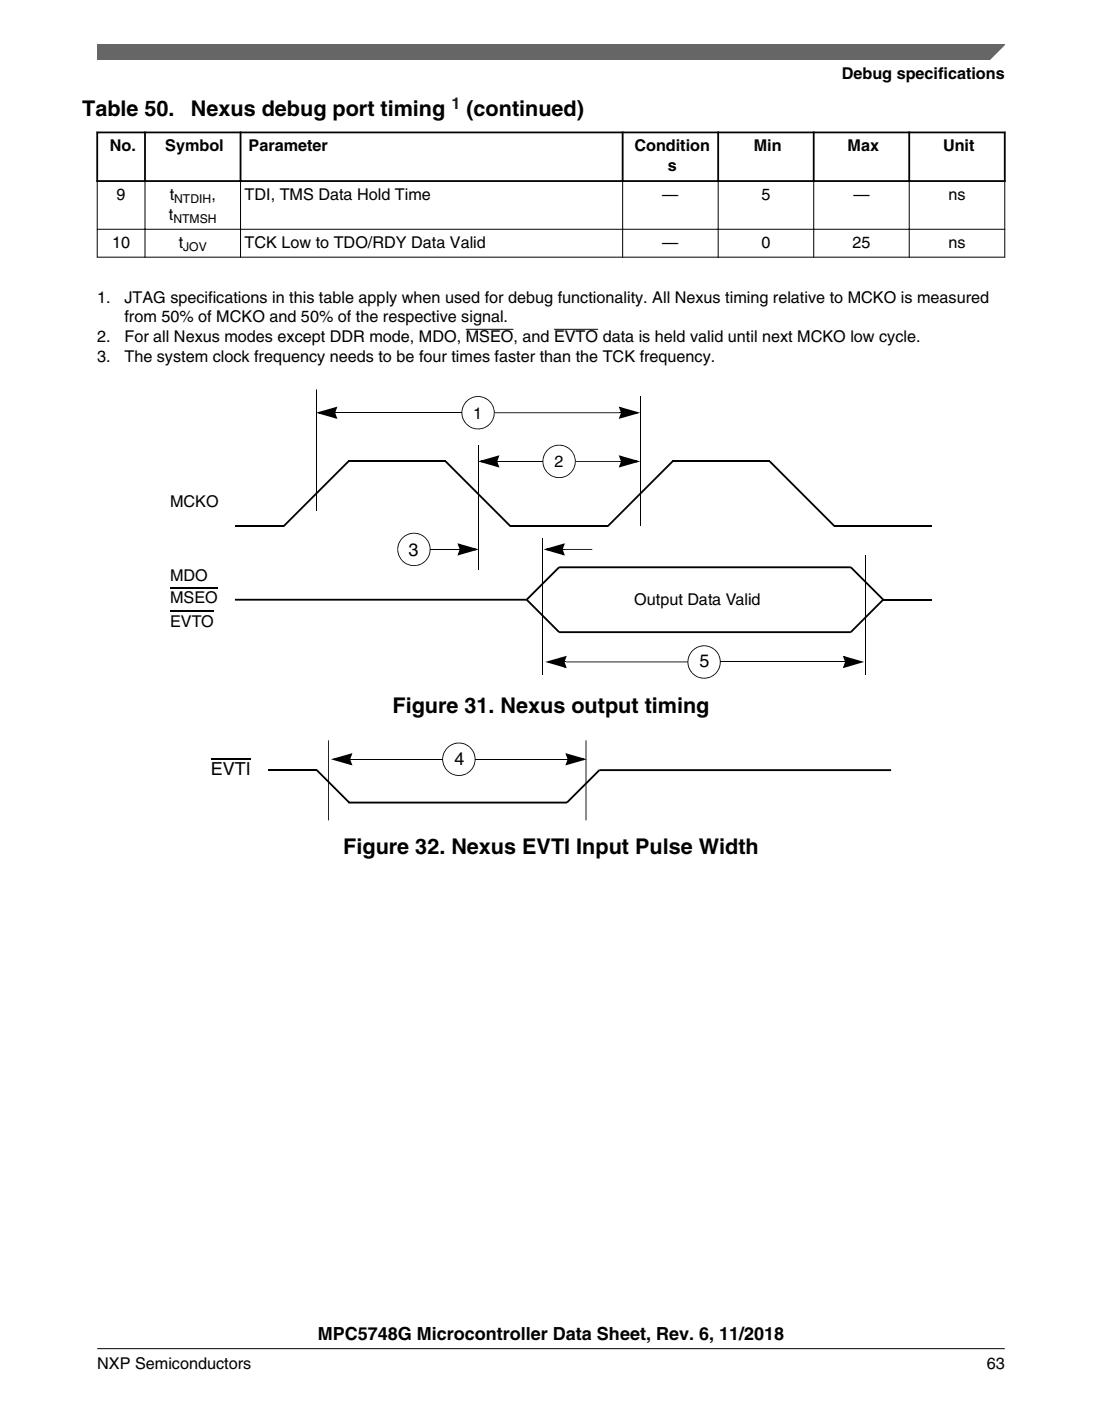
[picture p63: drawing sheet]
<svg xmlns="http://www.w3.org/2000/svg" width="216mm" height="274mm" viewBox="0 0 216 274" stroke-linecap="round" stroke-linejoin="round" font-family="sans-serif">
<defs><g id="words">
<g font-size="4.2">
<text x="16.1" y="22.7">Table 50.</text>
<text x="37.4" y="22.7">Nexus debug port timing</text>
<text x="91.4" y="22.7">(continued)</text>
<text x="76.9" y="139.5">Figure 31. Nexus output timing</text>
<text x="67.3" y="167.3">Figure 32. Nexus EVTI Input Pulse Width</text>
</g>
<g font-size="3.5">
<text x="80" y="108.8">3</text>
<text x="137.1" y="130.7">5</text>
<text x="89" y="149.7">4</text>
<text x="41.3" y="151.8">EVTI</text>
<text x="62.3" y="262.3">MPC5748G Microcontroller Data Sheet, Rev. 6, 11/2018</text>
</g>
<g font-size="3.2">
<text x="164.9" y="15.5">Debug specifications</text>
<text x="21.5" y="29.6">No.</text>
<text x="32.4" y="29.6">Symbol</text>
<text x="48.7" y="29.6">Parameter</text>
<text x="124.3" y="29.6">Condition</text>
<text x="147.7" y="29.6">Min</text>
<text x="166" y="29.6">Max</text>
<text x="184.8" y="29.6">Unit</text>
<text x="130.8" y="33.5">s</text>
<text x="22.8" y="39.1">9</text>
<text x="33.2" y="39.1">t</text>
<text x="41.4" y="39.1">,</text>
<text x="47.9" y="39.1">TDI, TMS Data Hold Time</text>
<text x="129.8" y="39.1">—</text>
<text x="149.2" y="39.1">5</text>
<text x="167.2" y="39.1">—</text>
<text x="185.8" y="39.1">ns</text>
<text x="33.1" y="43">t</text>
<text x="22" y="48.5">10</text>
<text x="35" y="48.5">t</text>
<text x="47.9" y="48.5">TCK Low to TDO/RDY Data Valid</text>
<text x="129.8" y="48.5">—</text>
<text x="149.2" y="48.5">0</text>
<text x="167" y="48.5">25</text>
<text x="185.8" y="48.5">ns</text>
<text x="19" y="59.3">1.</text>
<text x="24.4" y="59.3">JTAG specifications in this table apply when used for debug functionality. All Nexus timing relative to MCKO is measured</text>
<text x="24.4" y="63.1">from 50% of MCKO and 50% of the respective signal.</text>
<text x="19.1" y="70.9">3.</text>
<text x="19.1" y="67">2.</text>
<text x="24.4" y="67">For all Nexus modes except DDR mode, MDO, MSEO, and EVTO data is held valid until next MCKO low cycle.</text>
<text x="24.4" y="70.9">The system clock frequency needs to be four times faster than the TCK frequency.</text>
<text x="92.7" y="82">1</text>
<text x="108.6" y="91.4">2</text>
<text x="33.3" y="99.2">MCKO</text>
<text x="33.3" y="113.8">MDO</text>
<text x="33.3" y="118.1">MSEO</text>
<text x="124.3" y="118.5">Output Data Valid</text>
<text x="33.3" y="122.7">EVTO</text>
<text x="19" y="268">NXP Semiconductors</text>
<text x="193.3" y="268">63</text>
</g>
<text font-size="3.2" fill="#00f" x="88.4" y="21.3">1</text>
<g font-size="2.4">
<text x="34.1" y="39.8">NTDIH</text>
<text x="34" y="43.7">NTMSH</text>
<text x="35.9" y="49.1">JOV</text>
</g>
</g></defs>
<path d="M18.9 25.9h178.1M18.9 35.5h178.1M19 25.8v9.8M28.4 25.8v9.8M47.1 25.8v9.8M122 25.8v9.8M140.7 25.8v9.8M159.4 25.8v9.8M178.1 25.8v9.8M196.9 25.8v9.8" fill="none" stroke="#000" stroke-width=".35"/>
<g fill="none" stroke="#000" stroke-width=".2">
<path d="M19 35.6v14.8M28.4 35.2v15.2M47.1 35.2v15.2M122 35.2v15.2M140.7 35.2v15.2M159.4 35.2v15.2M178.1 35.2v15.2M196.9 35.6v14.8M19 44.9h177.9M19 50.4h177.9M61.9 76.3v23.7M91.3 64.5h9.3"/>
<path d="M108.5 64.5h8.7M125.4 77.6v25.4M66 80.8h24.5M93.7 87.2v24.3M97.7 90.3h8.7M84.3 107.6h5.4M106.4 105.3v26.7M169.5 108.6v23.5M141.1 129.6h24.1M68.9 148.7h17.8M93.1 148.7h17.8"/>
</g>
<path d="M68.3 90.4h19M131.8 90.4h19M46 103.1h9.6M100 103.1h19.1M163.5 103.1h19.1M173 117.4h9.6M52.5 150.8h9.6" fill="none" stroke="#000" stroke-width=".36"/>
<g fill="#000">
<path d="M65.6 79.8l.4 .2-.4 .9h-.3zM91.1 78.7l.3-.2a3.1 3.1 0 0 1 2.3-.9v.1l-1 .2-.5 .2-.9 .8-.7 1.3v1.3l.7 1.3 1.2 .9 1.2 .2 .9-.1 .5-.3 .1 .2a3.3 3.3 0 0 1-4.1-.8 3.3 3.3 0 0 1 0-4.2zM65.5 80.7h.5v.2h-.5zM61.9 80.8l4.2-1.2-.3 .5-3.2 .9-.1-.3 3.3 .9-.1 .3-.4-1 .3-.1 .5 1.2zM68.1 90.2l.3 .3-12.7 12.7-.3-.3zM87.2 90.5l.2-.3 12.7 12.7-.2 .3zM93.7 77.6a3.3 3.3 0 0 1 3.1 2.4 3.3 3.3 0 0 1-1.6 3.7l-.1-.2 .8-.5 .6-1 .2-.9v-.9l-.3-.9-.8-.9-1-.5-.9-.2zM96.8 80.7h24.5v.2h-24.5zM97.2 90.3h.5v.1h-.5zM93.6 90.3l4.3-1.2-.3 .5-3.3 .9-.1-.3 3.4 .9-.1 .3-.5-1 .4-.1 .5 1.3zM97.4 89.4l.3 .1-.3 .9h-.4zM107 88.3l.3-.3a3.1 3.1 0 0 1 2.2-.9v.2l-.9 .1-.5 .2-1 .8-.6 1.3v1.3l.6 1.3 1 .8 1.4 .3 1.5-.3 .1 .1a3.3 3.3 0 0 1-4.1-.8 3.3 3.3 0 0 1 0-4.1z"/>
<path d="M109.5 87.1a3.3 3.3 0 0 1 3.2 2.4 3.3 3.3 0 0 1-1.6 3.7l-.1-.1 .7-.6 .7-.9 .2-.9v-1l-.3-.8-.8-.9-1-.6-1-.1zM112.7 90.3h8.6v.1h-8.6zM121.3 80.7h.6v.2h-.6zM121.3 90.3h.6v.1h-.6zM121.7 80.8h.3l-.3 1-.4-.1zM121.7 90.3h.3l-.3 1-.4-.1zM121.2 79.6l4.2 1.2-4.2 1.2 .3-.4 3.2-.9 .1 .3-3.3-.9 .1-.4 .4 1.1-.3 .1zM121.2 89.1l4.2 1.2-4.2 1.3 .3-.5 3.2-.9 .1 .3-3.3-.9 .1-.4 .4 1.1-.3 .1zM150.7 90.5l.2-.3 12.7 12.7-.2 .3zM46 117.2h57.2v.4h-57.2zM78.8 105.2l1-.6 1.3-.3v.2l-.9 .1-.8 .4-.7 .6-.4 .8-.3 .8v.7l.5 1.4 1.1 1 .9 .3h1.2l.9-.3 .1 .2a3.3 3.3 0 0 1-4.2-1 3.3 3.3 0 0 1 .3-4.3zM81.1 104.3h.3a3.3 3.3 0 0 1 2.9 2.6 3.3 3.3 0 0 1-1.6 3.6l-.1-.2 .7-.5 .7-1 .2-.9-.1-1.3-.4-.8-.6-.6-1.1-.6-.9-.1z"/>
<path d="M89.7 107.5h.6v.2h-.6zM90.1 107.5l.3 .1-.3 1-.4-.2zM89.6 106.4l4.2 1.2-4.2 1.2 .3-.5 3.2-.9 .1 .3-3.3-.9 .1-.3 .4 1-.3 .1zM103.1 117.5l.2-.2 6.4 6.3-.3 .3zM109.5 110.9h57.2v.4h-57.2zM109.4 110.9l.3 .3-6.4 6.3-.2-.2zM110 107.5h.6v.2h-.6zM106.5 107.6l4.2-1.2-.3 .4-3.2 .9-.1-.3 3.3 .9-.1 .4-.4-1.1 .3-.1 .5 1.3zM110.2 106.6l.4 .1-.4 .9h-.3zM110.6 107.5h5.4v.2h-5.4zM131.6 90.2l.3 .3-12.7 12.7-.3-.3zM166.6 111.2l.2-.3 6.4 6.4-.3 .2z"/>
<path d="M172.9 117.3l.3 .2-6.4 6.4-.2-.3zM109.5 123.6h57.2v.4h-57.2zM110.4 129.5h.5v.2h-.5zM106.8 129.6l4.2-1.2-.2 .4-3.3 1-.1-.4 3.4 1-.1 .3-.5-1 .4-.2 .4 1.3zM110.6 128.6l.3 .1-.3 1h-.4zM110.9 129.5h23.9v.2h-23.9zM135.6 127.3a3.5 3.5 0 0 1 2.3-.9l.1 .1-1 .2-.8 .3-.6 .7-.7 1.3v1.3l.7 1.3 1.2 .9 .8 .2 1.3-.1 .5-.3 .1 .2a3.3 3.3 0 0 1-4.2-.9 3.3 3.3 0 0 1 .3-4.3zM137.9 126.4a3.3 3.3 0 0 1 3.2 2.4 3.3 3.3 0 0 1-1.6 3.7l-.1-.2 .7-.5 .7-1 .2-.9v-.9l-.3-.8-.6-.8-1-.6-1.2-.3zM165.2 129.5h.6v.2h-.6zM165.6 129.5l.3 .1-.3 1-.4-.1zM165.1 128.4l4.2 1.2-4.2 1.2 .3-.4 3.2-1 .1 .4-3.3-1 .1-.3 .4 1-.3 .2zM61.9 150.9l.3-.2 6.3 6.3-.2 .3z"/>
<path d="M68.2 157h42.9v.3h-42.9zM68.4 148.6h.5v.2h-.5zM64.8 148.7l4.2-1.2-.2 .4-3.3 .9-.1-.3 3.4 .9-.1 .4-.5-1.1 .4-.1 .5 1.3zM68.6 147.7l.3 .1-.3 .9h-.4zM87.5 146.5l1.1-.8 1.3-.3v.2l-.9 .1-.8 .4-.7 .6-.4 .8-.3 .8v.7l.5 1.4 1.1 1 .9 .3h1.3l.8-.3 .1 .1a3.3 3.3 0 0 1-4.2-.8 3.3 3.3 0 0 1 .2-4.2zM89.9 145.4a3.2 3.2 0 0 1 3.3 2.9 3.3 3.3 0 0 1-1.7 3.2l-.1-.1 .7-.6 .7-.9 .2-.9-.1-1.3-.4-.8-.6-.6-1.1-.6-.9-.1zM111.2 148.6l.4 .1-.4 1-.3-.2zM110.9 148.6h.5v.2h-.5zM110.7 147.5l4.3 1.2-4.2 1.2 .2-.5 3.3-.9 .1 .3-3.4-.9 .1-.3 .5 1-.4 .1zM117.4 150.6h57.2v.4h-57.2zM117.3 150.7l.3 .2-6.4 6.4-.2-.3zM64.3 145h.1v15.6h-.1z"/>
<path d="M114.7 145h.2v15.6h-.2z"/>
</g>
<path d="M62.5 80.8l3.3-.9-.3 .9 .3 1zM94.3 90.3l3.3-.9-.4 .9 .4 1zM121.5 79.9l3.3 .9-3.3 1 .4-1zM121.5 89.4l3.3 .9-3.3 1 .4-1zM89.9 106.6l3.3 1-3.3 .9 .4-.9zM107.1 107.6l3.3-1-.4 1 .4 .9zM107.5 129.6l3.2-.9-.3 .9 .3 1zM165.4 128.7l3.3 .9-3.3 1 .4-1zM65.5 148.7l3.2-1-.3 1 .3 .9zM111.1 147.7l3.2 1-3.2 .9 .3-.9z" fill="#000"/>
<path d="M33.3 115.1h9.4M33.3 119.7h8.6" fill="none" stroke="#000" stroke-width=".23"/>
<path d="M41.3 148.5h7.8" fill="none" stroke="#000" stroke-width=".25"/>
<path d="M19 8.7h177.8l-5.6 3h-172.2z" fill="#666"/>
<path d="M19 11.7v-3h177.8l-3 3" fill="none" stroke="#666" stroke-width=".28"/>
<path d="M19 264.1h177.8" fill="none" stroke="#000" stroke-width=".2"/>
<use href="#words"/>
</svg>
